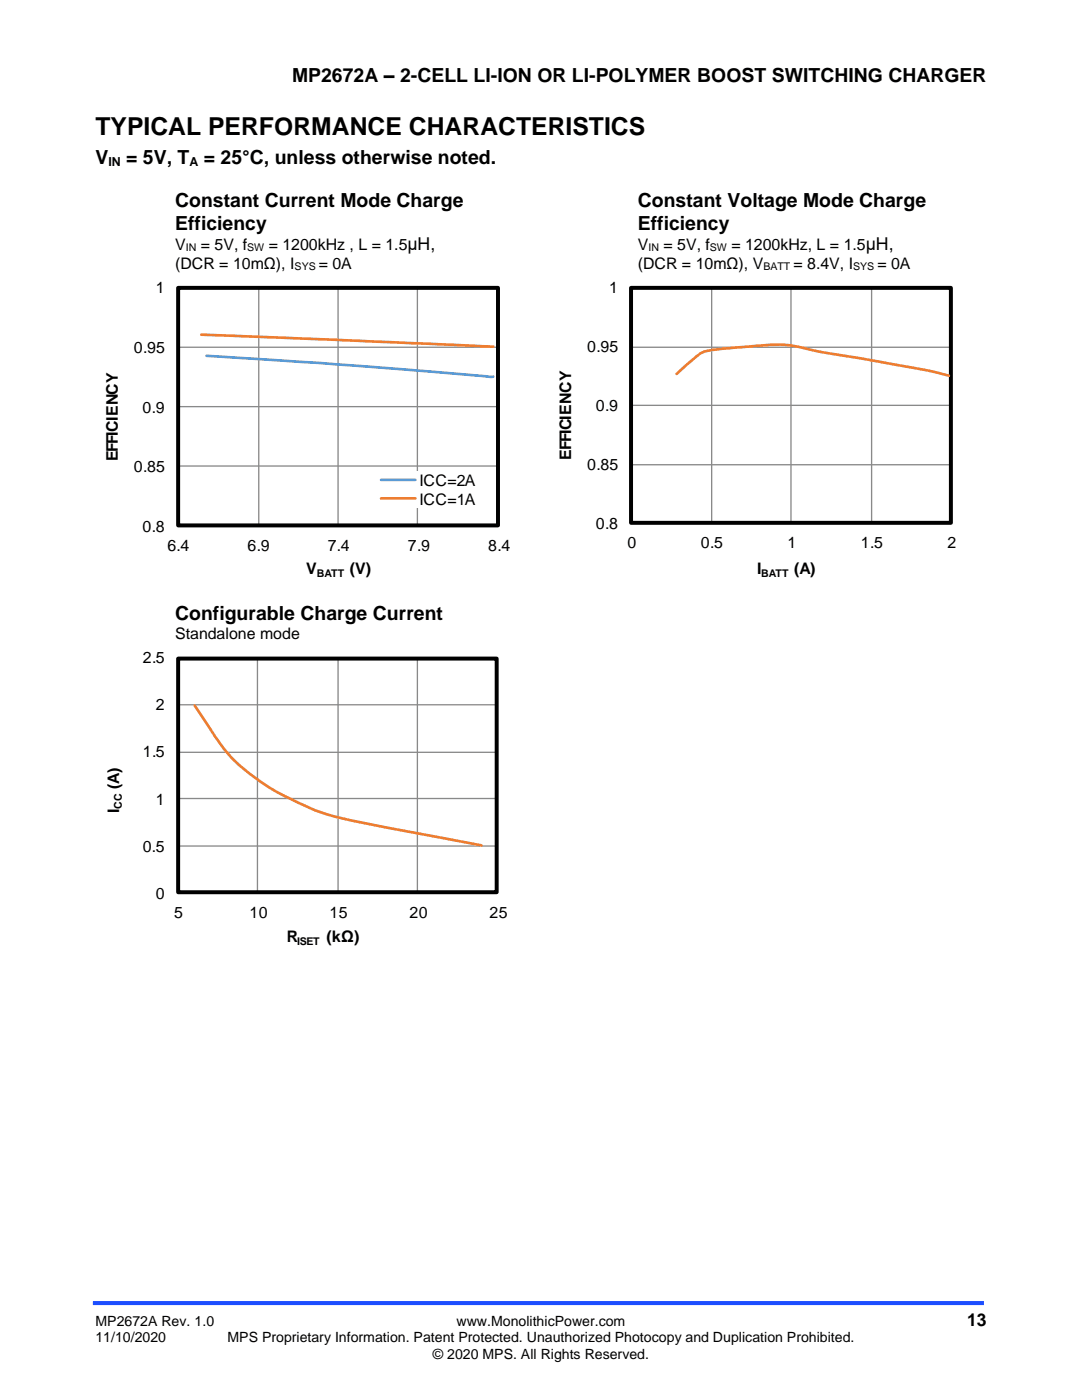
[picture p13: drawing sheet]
<svg xmlns="http://www.w3.org/2000/svg" width="216mm" height="279mm" viewBox="0 0 216 279" stroke-linecap="round" stroke-linejoin="round" font-family="sans-serif">
<defs><g id="words">
<text font-size="4.9" x="19" y="27">TYPICAL PERFORMANCE CHARACTERISTICS</text>
<g font-size="3.9">
<text x="58.3" y="16.3">MP2672A – 2-CELL LI-ION OR LI-POLYMER BOOST SWITCHING CHARGER</text>
<text x="19" y="32.7">V</text>
<text x="25.2" y="32.7">= 5V, T</text>
<text x="40.7" y="32.7">= 25°C, unless otherwise noted.</text>
<text x="34.9" y="41.4">Constant Current Mode Charge</text>
<text x="127.3" y="41.4">Constant Voltage Mode Charge</text>
<text x="34.9" y="45.9">Efficiency</text>
<text x="127.3" y="45.9">Efficiency</text>
<text x="34.9" y="123.7">Configurable Charge Current</text>
</g>
<text font-size="3.5" x="193" y="264.5">13</text>
<g font-size="3.2">
<text x="34.9" y="50">V</text>
<text x="34.9" y="53.7">(DCR = 10mΩ), I</text>
<text x="40.1" y="50">= 5V, f</text>
<text x="53.6" y="50">= 1200kHz , L = 1.5μH,</text>
<text x="63.6" y="53.7">= 0A</text>
<text x="127.3" y="50">V</text>
<text x="127.3" y="53.7">(DCR = 10mΩ), V</text>
<text x="132.4" y="50">= 5V, f</text>
<text x="146" y="50">= 1200kHz, L = 1.5μH,</text>
<text x="158.3" y="53.7">= 8.4V, I</text>
<text x="175.1" y="53.7">= 0A</text>
<text x="31.1" y="58.5">1</text>
<text x="121.6" y="58.6">1</text>
<text x="26.7" y="70.4">0.95</text>
<text x="117.2" y="70.3">0.95</text>
<text x="28.5" y="82.3">0.9</text>
<text x="118.9" y="82.1">0.9</text>
<text x="23.5" y="92" transform="rotate(-90 23.5 92)">EFFICIENCY</text>
<text x="26.7" y="94.3">0.85</text>
<text x="113.9" y="91.7" transform="rotate(-90 113.9 91.7)">EFFICIENCY</text>
<text x="117.2" y="93.8">0.85</text>
<text x="83.7" y="97">ICC=2A</text>
<text x="83.7" y="100.8">ICC=1A</text>
<text x="28.5" y="106.2">0.8</text>
<text x="118.9" y="105.6">0.8</text>
<text x="33.4" y="110">6.4</text>
<text x="49.4" y="110">6.9</text>
<text x="65.4" y="110">7.4</text>
<text x="81.4" y="110">7.9</text>
<text x="97.4" y="110">8.4</text>
<text x="125.2" y="109.4">0</text>
<text x="139.8" y="109.4">0.5</text>
<text x="157.1" y="109.4">1</text>
<text x="171.8" y="109.4">1.5</text>
<text x="189.1" y="109.4">2</text>
<text x="61.1" y="114.6">V</text>
<text x="69.8" y="114.6">(V)</text>
<text x="151.1" y="114.6">I</text>
<text x="158.5" y="114.6">(A)</text>
<text x="34.9" y="127.5">Standalone mode</text>
<text x="28.5" y="132.4">2.5</text>
<text x="31.1" y="141.8">2</text>
<text x="28.5" y="151.2">1.5</text>
<text x="23.8" y="157.5" transform="rotate(-90 23.8 157.5)">(A)</text>
<text x="31.1" y="160.6">1</text>
<text x="23.8" y="162.3" transform="rotate(-90 23.8 162.3)">I</text>
<text x="28.5" y="170">0.5</text>
<text x="31.1" y="179.3">0</text>
<text x="34.7" y="183.1">5</text>
<text x="49.8" y="183.1">10</text>
<text x="65.8" y="183.1">15</text>
<text x="81.7" y="183.1">20</text>
<text x="97.7" y="183.1">25</text>
<text x="57.2" y="188.1">R</text>
<text x="65.1" y="188.1">(kΩ)</text>
</g>
<g font-size="2.8">
<text x="19" y="264.5">MP2672A Rev. 1.0</text>
<text x="19" y="267.9">11/10/2020</text>
<text x="45.4" y="267.9">MPS Proprietary Information. Patent Protected. Unauthorized Photocopy and Duplication Prohibited.</text>
<text x="91.1" y="264.5">www.MonolithicPower.com</text>
<text x="86.4" y="271.2">© 2020 MPS. All Rights Reserved.</text>
</g>
<g font-size="2.5">
<text x="21.6" y="33.1">IN</text>
<text x="37.8" y="33.1">A</text>
</g>
<g font-size="2.1">
<text x="37.1" y="50.2">IN</text>
<text x="49.3" y="50.2">SW</text>
<text x="58.8" y="53.9">SYS</text>
<text x="129.4" y="50.2">IN</text>
<text x="141.7" y="50.2">SW</text>
<text x="152.3" y="53.9">BATT</text>
<text x="170.2" y="53.9">SYS</text>
<text x="63.2" y="115.1">BATT</text>
<text x="151.8" y="115.2">BATT</text>
<text x="24.3" y="161.5" transform="rotate(-90 24.3 161.5)">CC</text>
<text x="59.3" y="188.6">ISET</text>
</g>
</g></defs>
<path d="M18.5 260.1h177.8" fill="none" stroke="#1c4eff" stroke-width=".8" stroke-linecap="butt"/>
<path d="M35.5 57.4h63.9v47.5M51.6 57.4v47.5M67.5 57.4v47.5M83.3 57.4v47.5M35.5 69.3h63.9M35.5 81.2h63.9M35.5 93h63.9" fill="none" stroke="#898989" stroke-width=".26"/>
<path d="M35.5 57.4h63.9v47.5h-63.9z" fill="none" stroke="#000" stroke-width=".79" stroke-linecap="butt"/>
<path d="M35.5 57.4v47.5h63.9" fill="none" stroke="#000" stroke-width=".26"/>
<path d="M41.2 71l22.5 1.4 34 2.8h.7" fill="none" stroke="#5b9bd5" stroke-width=".53"/>
<path d="M40.2 66.8l58.2 2.4" fill="none" stroke="#ed7d31" stroke-width=".53"/>
<path d="M73.4 93.9h24v7.4h-24z" fill-rule="evenodd" fill="#fff"/>
<path d="M76 95.8h6.9" fill="none" stroke="#5b9bd5" stroke-width=".53"/>
<path d="M135 74.6l2.5-2.3a8.1 8.1 0 0 1 4.2-2.4l8-.8a28.2 28.2 0 0 1 13.5 1l14.3 2.5a96.4 96.4 0 0 1 11.8 2.4M76 99.5h6.9M38.8 140.8l2.4 3.6a31.9 31.9 0 0 0 9.7 10.8 54.8 54.8 0 0 0 15.1 7.6 676.5 676.5 0 0 0 30.1 5.9" fill="none" stroke="#ed7d31" stroke-width=".53"/>
<g fill="none" stroke="#898989" stroke-width=".26">
<path d="M125.9 57.4h63.8v46.9M142 57.4v46.9M157.8 57.4v46.9M173.9 57.4v46.9M125.9 69.3h63.8M125.9 80.9h63.8M125.9 92.8h63.8M35.5 131.4h63.6v46.7M51.4 131.4v46.7M67.5 131.4v46.7M83.3 131.4v46.7M35.5 140.7h63.6"/>
<path d="M35.5 150.1h63.6M35.5 159.4h63.6M35.5 168.8h63.6"/>
</g>
<path d="M125.9 57.4h63.8v46.9h-63.8zM35.5 131.4h63.6v46.7h-63.6z" fill="none" stroke="#000" stroke-width=".79" stroke-linecap="butt"/>
<path d="M125.9 57.4v46.9h63.8M35.5 131.4v46.7h63.6" fill="none" stroke="#000" stroke-width=".26"/>
<use href="#words"/>
</svg>
